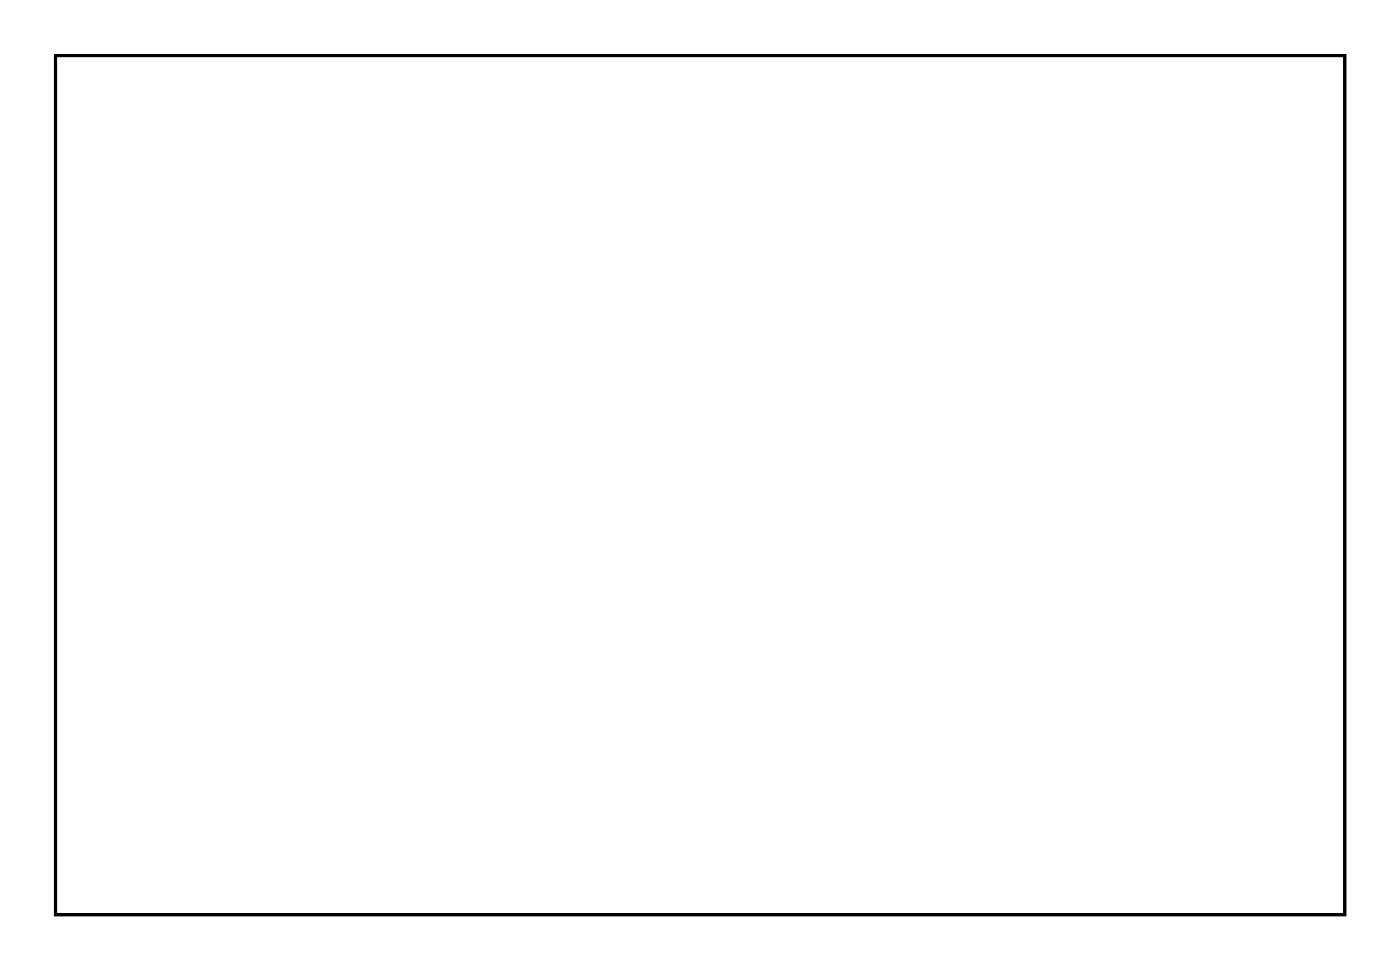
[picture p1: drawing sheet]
<svg xmlns="http://www.w3.org/2000/svg" width="92mm" height="63mm" viewBox="0 0 92 63" stroke-linecap="round" stroke-linejoin="round" font-family="sans-serif">
<path d="M3.6 3.6h84.5v56.3h-84.5z" fill="none" stroke="#000" stroke-width=".2"/>
<path d="M3.6 3.6h84.5v56.3h-84.5zM3.6 3.6v56.3h84.5v-56.3z" fill="#000"/>
<path d="M77.6 35h1.5v1.4h-1.5z" fill="#fff"/>
<path d="M77.6 35h1.5v1.4h-1.5z" fill="none" stroke="#fff" stroke-width=".76" stroke-linecap="butt"/>
<circle cx="78.3" cy="35.7" r=".74" fill="#fff"/>
<circle cx="78.3" cy="35.7" r=".74" fill="none" stroke="#fff" stroke-width=".76" stroke-linecap="butt"/>
<circle cx="78.3" cy="38.2" r=".74" fill="#fff"/>
<circle cx="78.3" cy="38.2" r=".74" fill="none" stroke="#fff" stroke-width=".76" stroke-linecap="butt"/>
<circle cx="78.3" cy="40.8" r=".74" fill="#fff"/>
<circle cx="78.3" cy="40.8" r=".74" fill="none" stroke="#fff" stroke-width=".76" stroke-linecap="butt"/>
<path d="M77.6 19.7h1.5v1.5h-1.5z" fill="#fff"/>
<path d="M77.6 19.7h1.5v1.5h-1.5z" fill="none" stroke="#fff" stroke-width=".76" stroke-linecap="butt"/>
<circle cx="78.3" cy="20.5" r=".74" fill="#fff"/>
<circle cx="78.3" cy="20.5" r=".74" fill="none" stroke="#fff" stroke-width=".76" stroke-linecap="butt"/>
<circle cx="78.3" cy="23" r=".74" fill="#fff"/>
<circle cx="78.3" cy="23" r=".74" fill="none" stroke="#fff" stroke-width=".76" stroke-linecap="butt"/>
<circle cx="78.3" cy="25.5" r=".74" fill="#fff"/>
<circle cx="78.3" cy="25.5" r=".74" fill="none" stroke="#fff" stroke-width=".76" stroke-linecap="butt"/>
<circle cx="70.7" cy="56" r=".67" fill="#fff"/>
<circle cx="70.7" cy="56" r=".67" fill="none" stroke="#fff" stroke-width=".57"/>
<circle cx="73.2" cy="56" r=".67" fill="#fff"/>
<circle cx="73.2" cy="56" r=".67" fill="none" stroke="#fff" stroke-width=".57"/>
<circle cx="75.8" cy="56" r=".67" fill="#fff"/>
<circle cx="75.8" cy="56" r=".67" fill="none" stroke="#fff" stroke-width=".57"/>
<circle cx="78.3" cy="56" r=".67" fill="#fff"/>
<circle cx="78.3" cy="56" r=".67" fill="none" stroke="#fff" stroke-width=".57"/>
<circle cx="80.9" cy="56" r=".67" fill="#fff"/>
<circle cx="80.9" cy="56" r=".67" fill="none" stroke="#fff" stroke-width=".57"/>
<circle cx="59" cy="7.8" r=".67" fill="#fff"/>
<circle cx="59" cy="7.8" r=".67" fill="none" stroke="#fff" stroke-width=".57"/>
<circle cx="56.5" cy="7.8" r=".67" fill="#fff"/>
<circle cx="56.5" cy="7.8" r=".67" fill="none" stroke="#fff" stroke-width=".57"/>
<circle cx="53.9" cy="7.8" r=".67" fill="#fff"/>
<circle cx="53.9" cy="7.8" r=".67" fill="none" stroke="#fff" stroke-width=".57"/>
<circle cx="51.4" cy="7.8" r=".67" fill="#fff"/>
<circle cx="51.4" cy="7.8" r=".67" fill="none" stroke="#fff" stroke-width=".57"/>
<circle cx="48.9" cy="7.8" r=".67" fill="#fff"/>
<circle cx="48.9" cy="7.8" r=".67" fill="none" stroke="#fff" stroke-width=".57"/>
<circle cx="46.3" cy="7.8" r=".67" fill="#fff"/>
<circle cx="46.3" cy="7.8" r=".67" fill="none" stroke="#fff" stroke-width=".57"/>
<circle cx="43.8" cy="7.8" r=".67" fill="#fff"/>
<circle cx="43.8" cy="7.8" r=".67" fill="none" stroke="#fff" stroke-width=".57"/>
<circle cx="41.2" cy="7.8" r=".67" fill="#fff"/>
<circle cx="41.2" cy="7.8" r=".67" fill="none" stroke="#fff" stroke-width=".57"/>
<circle cx="38.7" cy="7.8" r=".67" fill="#fff"/>
<circle cx="38.7" cy="7.8" r=".67" fill="none" stroke="#fff" stroke-width=".57"/>
<circle cx="36.2" cy="7.8" r=".67" fill="#fff"/>
<circle cx="36.2" cy="7.8" r=".67" fill="none" stroke="#fff" stroke-width=".57"/>
<circle cx="80.9" cy="7.8" r=".67" fill="#fff"/>
<circle cx="80.9" cy="7.8" r=".67" fill="none" stroke="#fff" stroke-width=".57"/>
<circle cx="78.3" cy="7.8" r=".67" fill="#fff"/>
<circle cx="78.3" cy="7.8" r=".67" fill="none" stroke="#fff" stroke-width=".57"/>
<circle cx="75.8" cy="7.8" r=".67" fill="#fff"/>
<circle cx="75.8" cy="7.8" r=".67" fill="none" stroke="#fff" stroke-width=".57"/>
<circle cx="73.2" cy="7.8" r=".67" fill="#fff"/>
<circle cx="73.2" cy="7.8" r=".67" fill="none" stroke="#fff" stroke-width=".57"/>
<circle cx="70.7" cy="7.8" r=".67" fill="#fff"/>
<circle cx="70.7" cy="7.8" r=".67" fill="none" stroke="#fff" stroke-width=".57"/>
<circle cx="68.2" cy="7.8" r=".67" fill="#fff"/>
<circle cx="68.2" cy="7.8" r=".67" fill="none" stroke="#fff" stroke-width=".57"/>
<circle cx="65.6" cy="7.8" r=".67" fill="#fff"/>
<circle cx="65.6" cy="7.8" r=".67" fill="none" stroke="#fff" stroke-width=".57"/>
<circle cx="63.1" cy="7.8" r=".67" fill="#fff"/>
<circle cx="63.1" cy="7.8" r=".67" fill="none" stroke="#fff" stroke-width=".57"/>
<circle cx="47.8" cy="56" r=".67" fill="#fff"/>
<circle cx="47.8" cy="56" r=".67" fill="none" stroke="#fff" stroke-width=".57"/>
<circle cx="45.3" cy="56" r=".67" fill="#fff"/>
<circle cx="45.3" cy="56" r=".67" fill="none" stroke="#fff" stroke-width=".57"/>
<circle cx="50.4" cy="56" r=".67" fill="#fff"/>
<circle cx="50.4" cy="56" r=".67" fill="none" stroke="#fff" stroke-width=".57"/>
<circle cx="52.9" cy="56" r=".67" fill="#fff"/>
<circle cx="52.9" cy="56" r=".67" fill="none" stroke="#fff" stroke-width=".57"/>
<circle cx="55.5" cy="56" r=".67" fill="#fff"/>
<circle cx="55.5" cy="56" r=".67" fill="none" stroke="#fff" stroke-width=".57"/>
<circle cx="58" cy="56" r=".67" fill="#fff"/>
<circle cx="58" cy="56" r=".67" fill="none" stroke="#fff" stroke-width=".57"/>
<circle cx="60.5" cy="56" r=".67" fill="#fff"/>
<circle cx="60.5" cy="56" r=".67" fill="none" stroke="#fff" stroke-width=".57"/>
<circle cx="63.1" cy="56" r=".67" fill="#fff"/>
<circle cx="63.1" cy="56" r=".67" fill="none" stroke="#fff" stroke-width=".57"/>
<circle cx="68.2" cy="56" r=".67" fill="#fff"/>
<circle cx="68.2" cy="56" r=".67" fill="none" stroke="#fff" stroke-width=".57"/>
<circle cx="14.8" cy="17.9" r=".7" fill="#fff"/>
<circle cx="14.8" cy="17.9" r=".7" fill="none" stroke="#fff" stroke-width=".76" stroke-linecap="butt"/>
<circle cx="8.3" cy="17.9" r=".7" fill="#fff"/>
<circle cx="8.3" cy="17.9" r=".7" fill="none" stroke="#fff" stroke-width=".76" stroke-linecap="butt"/>
<circle cx="14.8" cy="13.4" r=".7" fill="#fff"/>
<circle cx="14.8" cy="13.4" r=".7" fill="none" stroke="#fff" stroke-width=".76" stroke-linecap="butt"/>
<circle cx="8.3" cy="13.4" r=".7" fill="#fff"/>
<circle cx="8.3" cy="13.4" r=".7" fill="none" stroke="#fff" stroke-width=".76" stroke-linecap="butt"/>
<circle cx="14.8" cy="28.1" r=".7" fill="#fff"/>
<circle cx="14.8" cy="28.1" r=".7" fill="none" stroke="#fff" stroke-width=".76" stroke-linecap="butt"/>
<circle cx="8.3" cy="28.1" r=".7" fill="#fff"/>
<circle cx="8.3" cy="28.1" r=".7" fill="none" stroke="#fff" stroke-width=".76" stroke-linecap="butt"/>
<circle cx="14.8" cy="23.6" r=".7" fill="#fff"/>
<circle cx="14.8" cy="23.6" r=".7" fill="none" stroke="#fff" stroke-width=".76" stroke-linecap="butt"/>
<circle cx="8.3" cy="23.6" r=".7" fill="#fff"/>
<circle cx="8.3" cy="23.6" r=".7" fill="none" stroke="#fff" stroke-width=".76" stroke-linecap="butt"/>
<circle cx="14.8" cy="33.2" r=".7" fill="#fff"/>
<circle cx="14.8" cy="33.2" r=".7" fill="none" stroke="#fff" stroke-width=".76" stroke-linecap="butt"/>
<circle cx="14.8" cy="40.8" r=".7" fill="#fff"/>
<circle cx="14.8" cy="40.8" r=".7" fill="none" stroke="#fff" stroke-width=".76" stroke-linecap="butt"/>
<circle cx="73.2" cy="25.5" r=".7" fill="#fff"/>
<circle cx="73.2" cy="25.5" r=".7" fill="none" stroke="#fff" stroke-width=".76" stroke-linecap="butt"/>
<circle cx="73.2" cy="35.7" r=".7" fill="#fff"/>
<circle cx="73.2" cy="35.7" r=".7" fill="none" stroke="#fff" stroke-width=".76" stroke-linecap="butt"/>
</svg>
